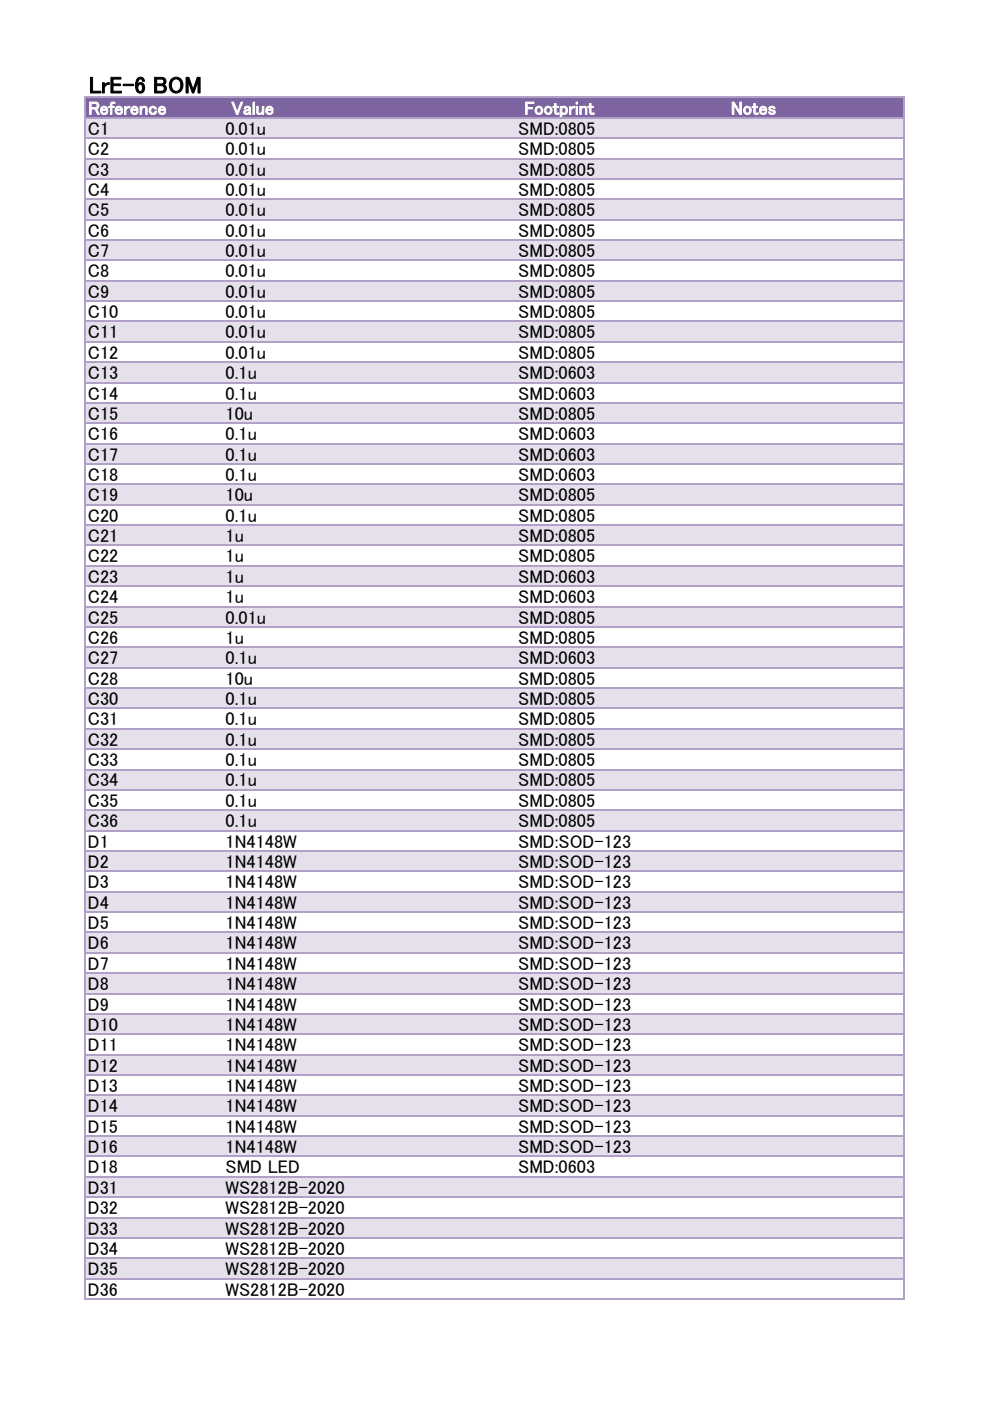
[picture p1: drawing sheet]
<svg xmlns="http://www.w3.org/2000/svg" width="210mm" height="297mm" viewBox="0 0 210 297" stroke-linecap="round" stroke-linejoin="round" font-family="sans-serif">
<defs><g id="words">
<text font-size="5" x="18.8" y="19.8">LrE-6 BOM</text>
<g font-size="3.9">
<text x="18.6" y="28.6">C1</text>
<text x="47.8" y="28.6">0.01u</text>
<text x="109.9" y="28.6">SMD:0805</text>
<text x="18.6" y="32.9">C2</text>
<text x="47.8" y="32.9">0.01u</text>
<text x="109.9" y="32.9">SMD:0805</text>
<text x="18.6" y="37.2">C3</text>
<text x="18.6" y="41.5">C4</text>
<text x="47.8" y="37.2">0.01u</text>
<text x="47.8" y="41.5">0.01u</text>
<text x="109.9" y="37.2">SMD:0805</text>
<text x="109.9" y="41.5">SMD:0805</text>
<text x="18.6" y="45.8">C5</text>
<text x="47.8" y="45.8">0.01u</text>
<text x="109.9" y="45.8">SMD:0805</text>
<text x="18.6" y="50.2">C6</text>
<text x="47.8" y="50.2">0.01u</text>
<text x="109.9" y="50.2">SMD:0805</text>
<text x="18.6" y="54.5">C7</text>
<text x="18.6" y="58.8">C8</text>
<text x="47.8" y="54.5">0.01u</text>
<text x="47.8" y="58.8">0.01u</text>
<text x="109.9" y="54.5">SMD:0805</text>
<text x="109.9" y="58.8">SMD:0805</text>
<text x="18.6" y="63.1">C9</text>
<text x="47.8" y="63.1">0.01u</text>
<text x="109.9" y="63.1">SMD:0805</text>
<text x="18.6" y="67.4">C10</text>
<text x="18.6" y="71.8">C11</text>
<text x="47.8" y="67.4">0.01u</text>
<text x="47.8" y="71.8">0.01u</text>
<text x="109.9" y="67.4">SMD:0805</text>
<text x="109.9" y="71.8">SMD:0805</text>
<text x="18.6" y="76.1">C12</text>
<text x="47.8" y="76.1">0.01u</text>
<text x="109.9" y="76.1">SMD:0805</text>
<text x="18.6" y="80.4">C13</text>
<text x="47.8" y="80.4">0.1u</text>
<text x="109.9" y="80.4">SMD:0603</text>
<text x="18.6" y="84.7">C14</text>
<text x="18.6" y="89">C15</text>
<text x="47.8" y="84.7">0.1u</text>
<text x="47.8" y="89">10u</text>
<text x="109.9" y="84.7">SMD:0603</text>
<text x="109.9" y="89">SMD:0805</text>
<text x="18.6" y="93.3">C16</text>
<text x="47.8" y="93.3">0.1u</text>
<text x="109.9" y="93.3">SMD:0603</text>
<text x="18.6" y="97.7">C17</text>
<text x="18.6" y="102">C18</text>
<text x="47.8" y="97.7">0.1u</text>
<text x="47.8" y="102">0.1u</text>
<text x="109.9" y="97.7">SMD:0603</text>
<text x="109.9" y="102">SMD:0603</text>
<text x="18.6" y="106.3">C19</text>
<text x="47.8" y="106.3">10u</text>
<text x="109.9" y="106.3">SMD:0805</text>
<text x="18.6" y="110.6">C20</text>
<text x="47.8" y="110.6">0.1u</text>
<text x="109.9" y="110.6">SMD:0805</text>
<text x="18.6" y="114.9">C21</text>
<text x="18.6" y="119.3">C22</text>
<text x="47.8" y="114.9">1u</text>
<text x="47.8" y="119.3">1u</text>
<text x="109.9" y="114.9">SMD:0805</text>
<text x="109.9" y="119.3">SMD:0805</text>
<text x="18.6" y="123.6">C23</text>
<text x="47.8" y="123.6">1u</text>
<text x="109.9" y="123.6">SMD:0603</text>
<text x="18.6" y="127.9">C24</text>
<text x="47.8" y="127.9">1u</text>
<text x="109.9" y="127.9">SMD:0603</text>
<text x="18.6" y="132.2">C25</text>
<text x="18.6" y="136.5">C26</text>
<text x="47.8" y="132.2">0.01u</text>
<text x="47.8" y="136.5">1u</text>
<text x="109.9" y="132.2">SMD:0805</text>
<text x="109.9" y="136.5">SMD:0805</text>
<text x="18.6" y="140.8">C27</text>
<text x="47.8" y="140.8">0.1u</text>
<text x="109.9" y="140.8">SMD:0603</text>
<text x="18.6" y="145.2">C28</text>
<text x="18.6" y="149.5">C30</text>
<text x="47.8" y="145.2">10u</text>
<text x="47.8" y="149.5">0.1u</text>
<text x="109.9" y="145.2">SMD:0805</text>
<text x="109.9" y="149.5">SMD:0805</text>
<text x="18.6" y="153.8">C31</text>
<text x="47.8" y="153.8">0.1u</text>
<text x="109.9" y="153.8">SMD:0805</text>
<text x="18.6" y="158.1">C32</text>
<text x="47.8" y="158.1">0.1u</text>
<text x="109.9" y="158.1">SMD:0805</text>
<text x="18.6" y="162.4">C33</text>
<text x="18.6" y="166.8">C34</text>
<text x="47.8" y="162.4">0.1u</text>
<text x="47.8" y="166.8">0.1u</text>
<text x="109.9" y="162.4">SMD:0805</text>
<text x="109.9" y="166.8">SMD:0805</text>
<text x="18.6" y="171.1">C35</text>
<text x="47.8" y="171.1">0.1u</text>
<text x="109.9" y="171.1">SMD:0805</text>
<text x="18.6" y="175.4">C36</text>
<text x="18.6" y="179.7">D1</text>
<text x="47.8" y="179.7">1N4148W</text>
<text x="47.8" y="175.4">0.1u</text>
<text x="109.9" y="179.7">SMD:SOD-123</text>
<text x="109.9" y="175.4">SMD:0805</text>
<text x="18.6" y="184">D2</text>
<text x="47.8" y="184">1N4148W</text>
<text x="109.9" y="184">SMD:SOD-123</text>
<text x="18.6" y="188.3">D3</text>
<text x="47.8" y="188.3">1N4148W</text>
<text x="109.9" y="188.3">SMD:SOD-123</text>
<text x="18.6" y="192.7">D4</text>
<text x="18.6" y="197">D5</text>
<text x="47.8" y="192.7">1N4148W</text>
<text x="47.8" y="197">1N4148W</text>
<text x="109.9" y="192.7">SMD:SOD-123</text>
<text x="109.9" y="197">SMD:SOD-123</text>
<text x="18.6" y="201.3">D6</text>
<text x="47.8" y="201.3">1N4148W</text>
<text x="109.9" y="201.3">SMD:SOD-123</text>
<text x="18.6" y="205.6">D7</text>
<text x="18.6" y="209.9">D8</text>
<text x="47.8" y="205.6">1N4148W</text>
<text x="47.8" y="209.9">1N4148W</text>
<text x="109.9" y="205.6">SMD:SOD-123</text>
<text x="109.9" y="209.9">SMD:SOD-123</text>
<text x="18.6" y="214.2">D9</text>
<text x="47.8" y="214.2">1N4148W</text>
<text x="109.9" y="214.2">SMD:SOD-123</text>
<text x="18.6" y="218.6">D10</text>
<text x="47.8" y="218.6">1N4148W</text>
<text x="109.9" y="218.6">SMD:SOD-123</text>
<text x="18.6" y="222.9">D11</text>
<text x="18.6" y="227.2">D12</text>
<text x="47.8" y="222.9">1N4148W</text>
<text x="47.8" y="227.2">1N4148W</text>
<text x="109.9" y="222.9">SMD:SOD-123</text>
<text x="109.9" y="227.2">SMD:SOD-123</text>
<text x="18.6" y="231.5">D13</text>
<text x="47.8" y="231.5">1N4148W</text>
<text x="109.9" y="231.5">SMD:SOD-123</text>
<text x="18.6" y="235.8">D14</text>
<text x="47.8" y="235.8">1N4148W</text>
<text x="109.9" y="235.8">SMD:SOD-123</text>
<text x="18.6" y="240.2">D15</text>
<text x="18.6" y="244.5">D16</text>
<text x="47.8" y="240.2">1N4148W</text>
<text x="47.8" y="244.5">1N4148W</text>
<text x="109.9" y="240.2">SMD:SOD-123</text>
<text x="109.9" y="244.5">SMD:SOD-123</text>
<text x="18.6" y="248.8">D18</text>
<text x="47.8" y="248.8">SMD LED</text>
<text x="109.9" y="248.8">SMD:0603</text>
<text x="18.6" y="253.1">D31</text>
<text x="18.6" y="257.4">D32</text>
<text x="47.8" y="253.1">WS2812B-2020</text>
<text x="47.8" y="257.4">WS2812B-2020</text>
<text x="18.6" y="261.7">D33</text>
<text x="47.8" y="261.7">WS2812B-2020</text>
<text x="18.6" y="266.1">D34</text>
<text x="47.8" y="266.1">WS2812B-2020</text>
<text x="18.6" y="270.4">D35</text>
<text x="18.6" y="274.7">D36</text>
<text x="47.8" y="270.4">WS2812B-2020</text>
<text x="47.8" y="274.7">WS2812B-2020</text>
</g>
<g font-size="3.9" fill="#fff">
<text x="18.7" y="24.3">Reference</text>
<text x="49.1" y="24.3">Value</text>
<text x="111.1" y="24.3">Footprint</text>
<text x="155" y="24.3">Notes</text>
</g>
</g></defs>
<path d="M18.1 20.7h173.7v4.3h-173.7z" fill="#7f64a2"/>
<g fill="#e5e0ec">
<path d="M18.1 25h173.7v4.3h-173.7z"/>
<path d="M18.1 33.6h173.7v4.4h-173.7z"/>
<path d="M18.1 42.2h173.7v4.4h-173.7z"/>
<path d="M18.1 50.9h173.7v4.3h-173.7z"/>
<path d="M18.1 59.5h173.7v4.4h-173.7z"/>
<path d="M18.1 68.2h173.7v4.3h-173.7z"/>
<path d="M18.1 76.8h173.7v4.4h-173.7z"/>
<path d="M18.1 85.4h173.7v4.4h-173.7z"/>
<path d="M18.1 94.1h173.7v4.3h-173.7z"/>
<path d="M18.1 102.7h173.7v4.4h-173.7z"/>
<path d="M18.1 111.3h173.7v4.4h-173.7z"/>
<path d="M18.1 120h173.7v4.3h-173.7z"/>
<path d="M18.1 128.6h173.7v4.4h-173.7z"/>
<path d="M18.1 137.2h173.7v4.4h-173.7z"/>
<path d="M18.1 145.9h173.7v4.3h-173.7z"/>
<path d="M18.1 154.5h173.7v4.4h-173.7z"/>
<path d="M18.1 163.2h173.7v4.3h-173.7z"/>
<path d="M18.1 171.8h173.7v4.3h-173.7z"/>
<path d="M18.1 180.4h173.7v4.4h-173.7z"/>
<path d="M18.1 189.1h173.7v4.3h-173.7z"/>
<path d="M18.1 197.7h173.7v4.4h-173.7z"/>
<path d="M18.1 206.3h173.7v4.4h-173.7z"/>
<path d="M18.1 215h173.7v4.3h-173.7z"/>
<path d="M18.1 223.6h173.7v4.4h-173.7z"/>
<path d="M18.1 232.2h173.7v4.4h-173.7z"/>
<path d="M18.1 240.9h173.7v4.3h-173.7z"/>
<path d="M18.1 249.5h173.7v4.4h-173.7z"/>
<path d="M18.1 258.1h173.7v4.4h-173.7z"/>
<path d="M18.1 266.8h173.7v4.3h-173.7z"/>
</g>
<g fill="none" stroke="#b2a1c7" stroke-width=".34">
<path d="M17.9 20.5v255.1M18.1 20.7h173.8M18.1 25h173.8M18.1 29.3h173.8M18.1 33.6h173.8M18.1 37.9h173.8M191.8 20.8v254.8M18.1 42.2h173.8M18.1 46.6h173.8M18.1 50.9h173.8M18.1 55.2h173.8M18.1 59.5h173.8"/>
<path d="M18.1 63.8h173.8M18.1 68.2h173.8M18.1 72.5h173.8M18.1 76.8h173.8M18.1 81.1h173.8M18.1 85.4h173.8M18.1 89.7h173.8M18.1 94.1h173.8M18.1 98.4h173.8M18.1 102.7h173.8M18.1 107h173.8M18.1 111.3h173.8"/>
<path d="M18.1 115.7h173.8M18.1 120h173.8M18.1 124.3h173.8M18.1 128.6h173.8M18.1 132.9h173.8M18.1 137.2h173.8M18.1 141.6h173.8M18.1 145.9h173.8M18.1 150.2h173.8M18.1 154.5h173.8M18.1 158.8h173.8M18.1 163.2h173.8"/>
<path d="M18.1 167.5h173.8M18.1 171.8h173.8M18.1 176.1h173.8M18.1 180.4h173.8M18.1 184.7h173.8M18.1 189.1h173.8M18.1 193.4h173.8M18.1 197.7h173.8M18.1 202h173.8M18.1 206.3h173.8M18.1 210.7h173.8M18.1 215h173.8"/>
<path d="M18.1 219.3h173.8M18.1 223.6h173.8M18.1 227.9h173.8M18.1 232.2h173.8M18.1 236.6h173.8M18.1 240.9h173.8M18.1 245.2h173.8M18.1 249.5h173.8M18.1 253.8h173.8M18.1 258.1h173.8M18.1 262.5h173.8M18.1 266.8h173.8"/>
<path d="M18.1 271.1h173.8M18.1 275.4h173.8"/>
</g>
<use href="#words"/>
</svg>
